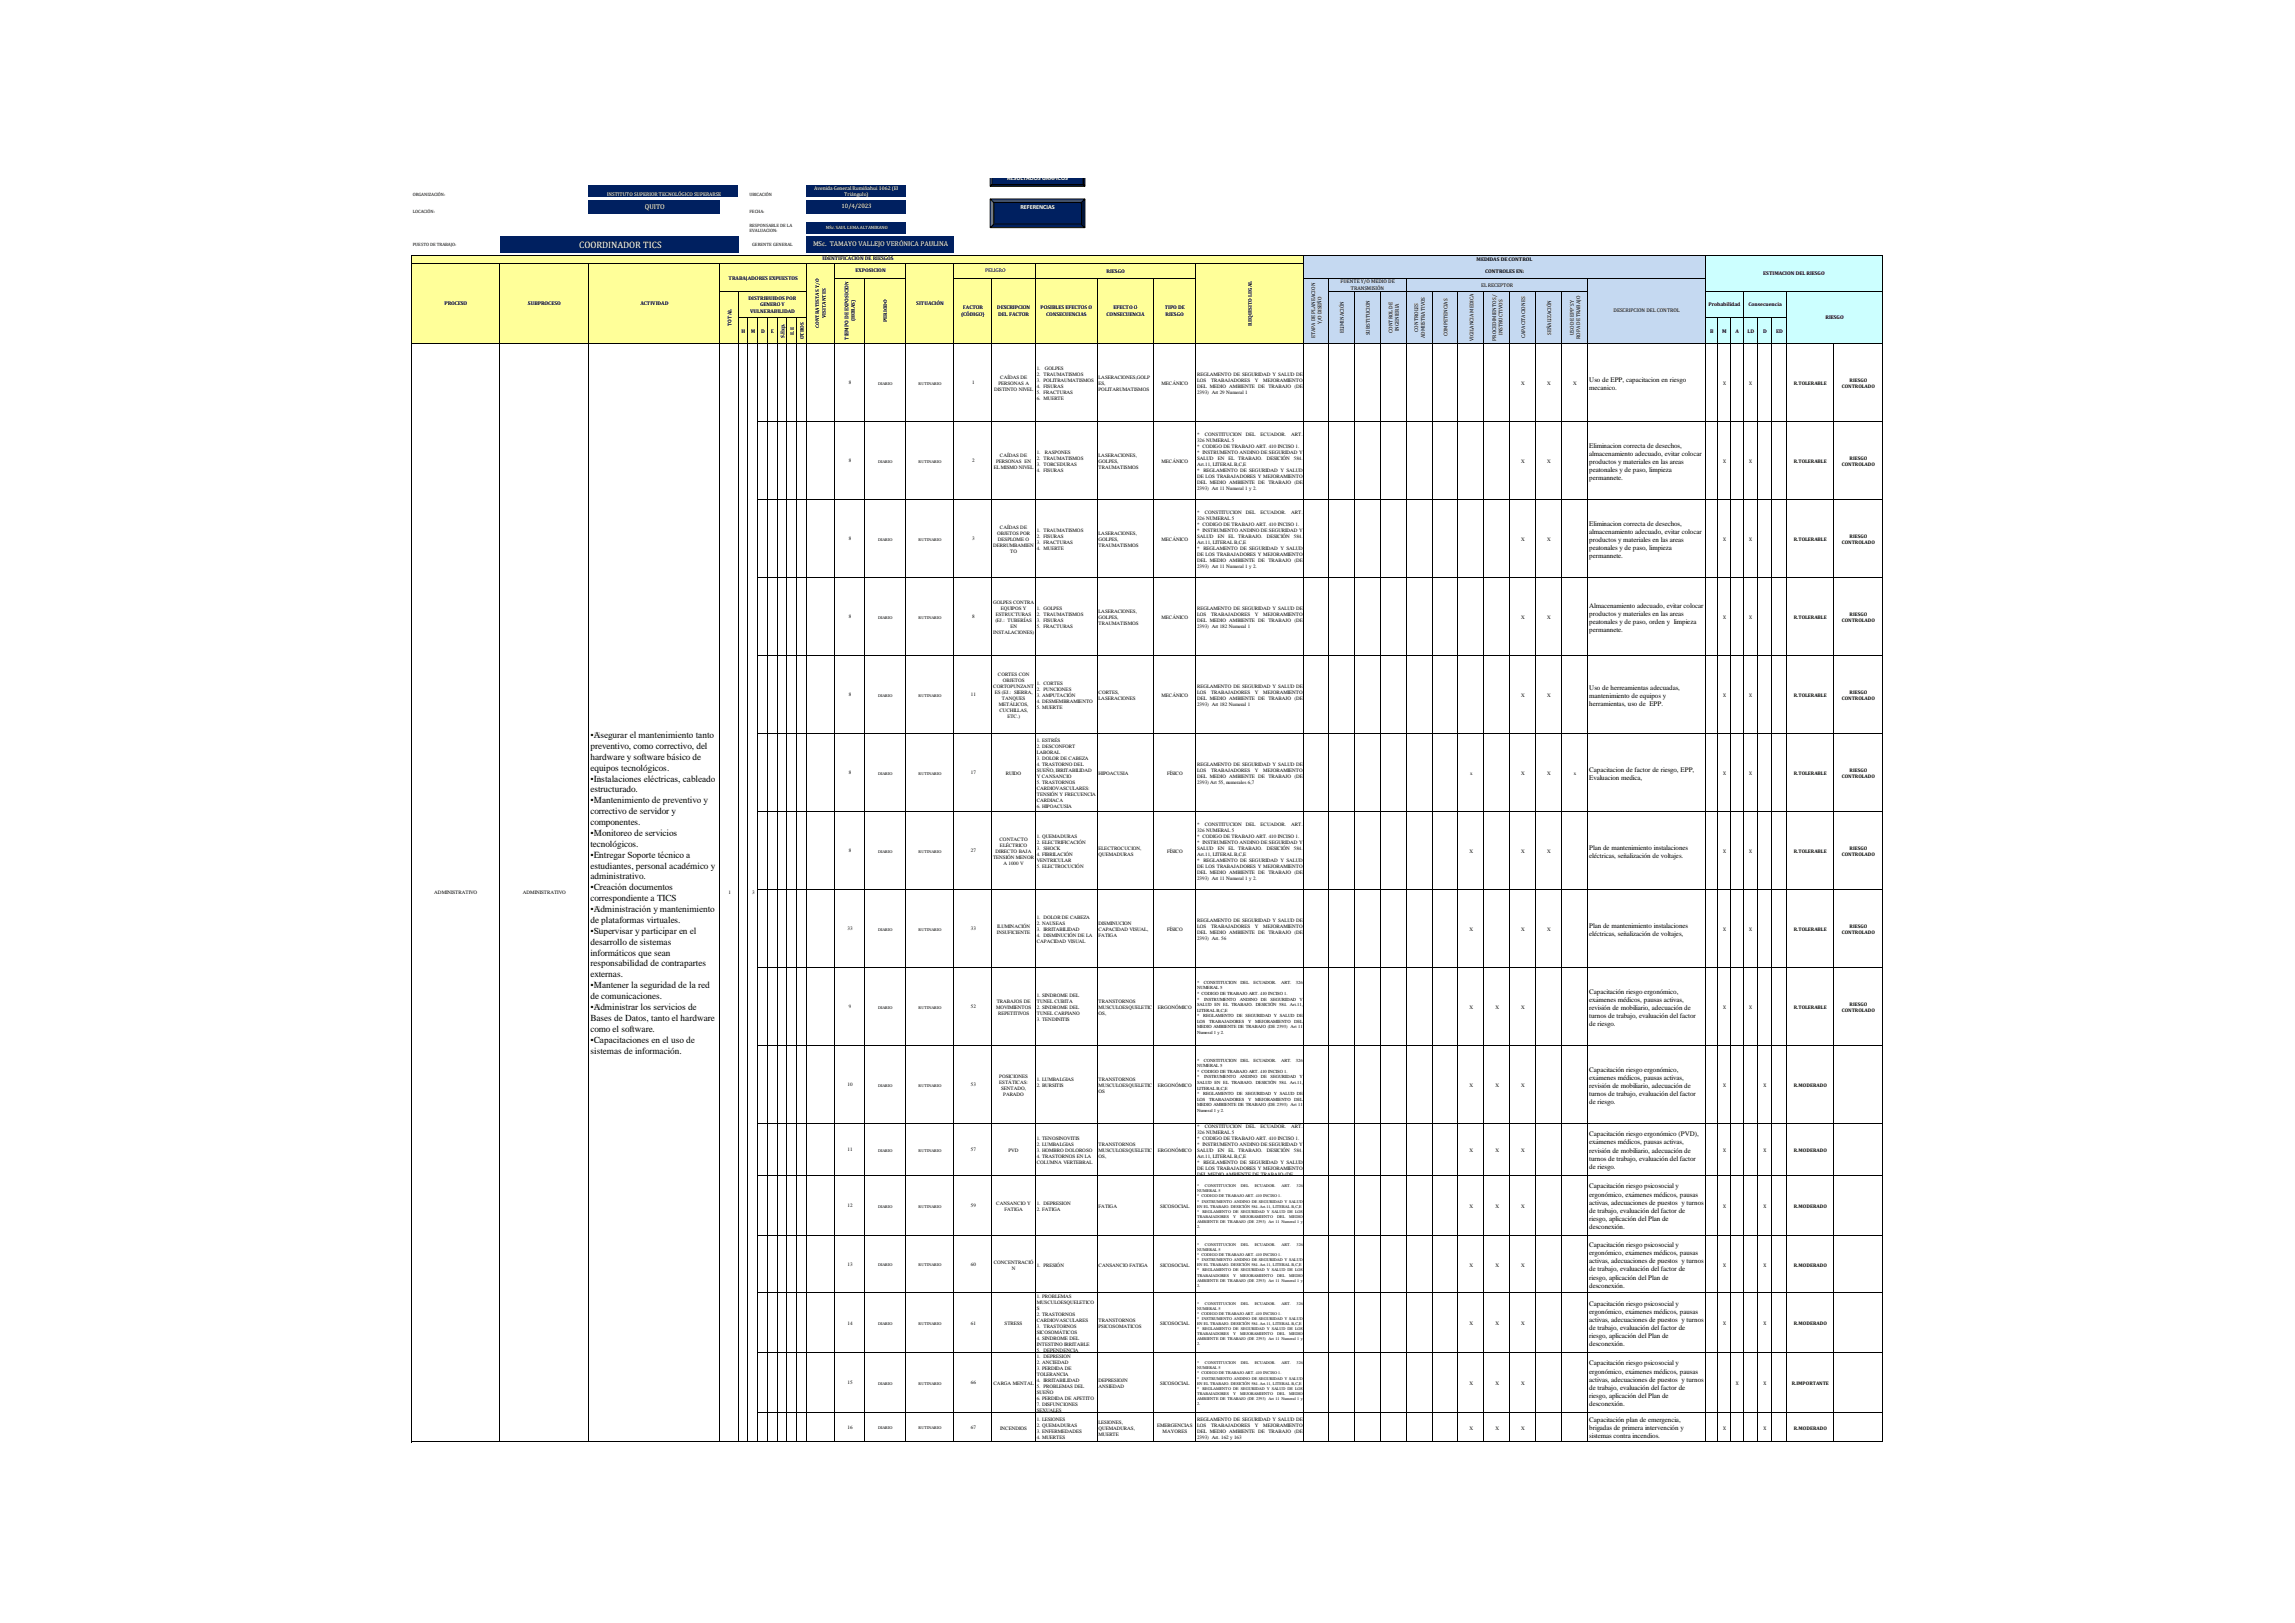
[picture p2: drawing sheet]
<svg xmlns="http://www.w3.org/2000/svg" width="420mm" height="297mm" viewBox="0 0 420 297" stroke-linecap="round" stroke-linejoin="round" font-family="sans-serif">
<defs><g id="words">
<text font-size="1.7" fill="#fff" x="106" y="45.3">COORDINADOR TICS</text>
<g font-size="1.7">
<text x="108" y="135">• Asegurar el mantenimiento tanto</text>
<text x="108" y="137">preventivo, como correctivo, del</text>
<text x="108" y="139">hardware y software básico de</text>
<text x="108" y="141">equipos tecnológicos.</text>
<text x="108" y="143">• Instalaciones eléctricas, cableado</text>
<text x="108" y="145">estructurado.</text>
<text x="108" y="147">• Mantenimiento de preventivo y</text>
<text x="108" y="149">correctivo de servidor y</text>
<text x="108" y="150.9">componentes.</text>
<text x="108" y="152.9">• Monitoreo de servicios</text>
<text x="108" y="154.9">tecnológicos.</text>
<text x="108" y="156.9">• Entregar Soporte técnico a</text>
<text x="108" y="158.9">estudiantes, personal académico y</text>
<text x="108" y="160.9">administrativo.</text>
<text x="108" y="162.9">• Creación documentos</text>
<text x="108" y="164.9">correspondiente a TICS</text>
<text x="108" y="166.9">• Administración y mantenimiento</text>
<text x="108" y="168.9">de plataformas virtuales.</text>
<text x="108" y="170.8">• Supervisar y participar en el</text>
<text x="108" y="172.8">desarrollo de sistemas</text>
<text x="108" y="174.8">informáticos que sean</text>
<text x="108" y="176.8">responsabilidad de contrapartes</text>
<text x="108" y="178.8">externas.</text>
<text x="108" y="180.8">• Mantener la seguridad de la red</text>
<text x="108" y="182.8">de comunicaciones.</text>
<text x="108" y="184.8">• Administrar los servicios de</text>
<text x="108" y="186.8">Bases de Datos, tanto el hardware</text>
<text x="108" y="188.8">como el software.</text>
<text x="108" y="190.7">• Capacitaciones en el uso de</text>
<text x="108" y="192.7">sistemas de información.</text>
</g>
<g font-size="1.3" fill="#fff">
<text x="118" y="38.3">QUITO</text>
<text x="148.8" y="45">MSc. TAMAYO VALLEJO VERÓNICA PAULINA</text>
</g>
<g font-size="1.3">
<text x="290.8" y="69.8">Uso de EPP, capacitacion en riesgo</text>
<text x="290.8" y="71.3">mecanico.</text>
<text x="290.8" y="81.9">Eliminacion correcta de desechos,</text>
<text x="290.8" y="83.4">almacenamiento adecuado, evitar colocar</text>
<text x="290.8" y="84.9">productos y materiales en las areas</text>
<text x="290.8" y="86.3">peatonales y de paso, limpieza</text>
<text x="290.8" y="87.8">permannete.</text>
<text x="290.8" y="96.2">Eliminacion correcta de desechos,</text>
<text x="290.8" y="97.6">almacenamiento adecuado, evitar colocar</text>
<text x="290.8" y="99.1">productos y materiales en las areas</text>
<text x="290.8" y="100.6">peatonales y de paso, limpieza</text>
<text x="290.8" y="102.1">permannete.</text>
<text x="290.8" y="111.1">Almacenamiento adecuado, evitar colocar</text>
<text x="290.8" y="112.6">productos y materiales en las areas</text>
<text x="290.8" y="114.1">peatonales y de paso, orden y limpieza</text>
<text x="290.8" y="115.6">permannete.</text>
<text x="290.8" y="126.2">Uso de herreamientas adecuadas,</text>
<text x="290.8" y="127.7">mantenimiento de equipos y</text>
<text x="290.8" y="129.1">herramientas, uso de EPP.</text>
<text x="290.8" y="141.2">Capacitacion de factor de riesgo, EPP,</text>
<text x="290.8" y="142.6">Evaluacion medica,</text>
<text x="290.8" y="155.4">Plan de mantenimiento instalaciones</text>
<text x="290.8" y="156.9">eléctricas, señalización de voltajes.</text>
<text x="290.8" y="169.7">Plan de mantenimiento instalaciones</text>
<text x="290.8" y="171.2">eléctricas, señalización de voltajes,</text>
<text x="290.8" y="181.8">Capacitación riesgo ergonómico,</text>
<text x="290.8" y="183.3">exámenes médicos, pausas activas,</text>
<text x="290.8" y="184.7">revisión de mobiliario, adecuación de</text>
<text x="290.8" y="186.2">turnos de trabajo, evaluación del factor</text>
<text x="290.8" y="187.7">de riesgo.</text>
<text x="290.8" y="196">Capacitación riesgo ergonómico,</text>
<text x="290.8" y="197.5">exámenes médicos, pausas activas,</text>
<text x="290.8" y="199">revisión de mobiliario, adecuación de</text>
<text x="290.8" y="200.5">turnos de trabajo, evaluación del factor</text>
<text x="290.8" y="202">de riesgo.</text>
<text x="290.8" y="207.9">Capacitación riesgo ergonómico (PVD),</text>
<text x="290.8" y="209.4">exámenes médicos, pausas activas,</text>
<text x="290.8" y="210.9">revisión de mobiliario, adecuación de</text>
<text x="290.8" y="212.3">turnos de trabajo, evaluación del factor</text>
<text x="290.8" y="213.8">de riesgo.</text>
<text x="290.8" y="217.4">Capacitación riesgo psicosocial y</text>
<text x="290.8" y="218.9">ergonómico, exámenes médicos, pausas</text>
<text x="290.8" y="220.4">activas, adecuaciones de puestos y turnos</text>
<text x="290.8" y="221.9">de trabajo, evaluación del factor de</text>
<text x="290.8" y="223.3">riesgo, aplicación del Plan de</text>
<text x="290.8" y="224.8">desconexión.</text>
<text x="290.8" y="228.2">Capacitación riesgo psicosocial y</text>
<text x="290.8" y="229.7">ergonómico, exámenes médicos, pausas</text>
<text x="290.8" y="231.1">activas, adecuaciones de puestos y turnos</text>
<text x="290.8" y="232.6">de trabajo, evaluación del factor de</text>
<text x="290.8" y="234.1">riesgo, aplicación del Plan de</text>
<text x="290.8" y="235.6">desconexión.</text>
<text x="290.8" y="238.9">Capacitación riesgo psicosocial y</text>
<text x="290.8" y="240.4">ergonómico, exámenes médicos, pausas</text>
<text x="290.8" y="241.9">activas, adecuaciones de puestos y turnos</text>
<text x="290.8" y="243.3">de trabajo, evaluación del factor de</text>
<text x="290.8" y="244.8">riesgo, aplicación del Plan de</text>
<text x="290.8" y="246.3">desconexión.</text>
<text x="290.8" y="249.8">Capacitación riesgo psicosocial y</text>
<text x="290.8" y="251.3">ergonómico, exámenes médicos, pausas</text>
<text x="290.8" y="252.8">activas, adecuaciones de puestos y turnos</text>
<text x="290.8" y="254.3">de trabajo, evaluación del factor de</text>
<text x="290.8" y="255.7">riesgo, aplicación del Plan de</text>
<text x="290.8" y="257.2">desconexión.</text>
<text x="290.8" y="260.2">Capacitación plan de emergencia,</text>
<text x="290.8" y="261.7">brigadas de primera intervención y</text>
<text x="290.8" y="263.1">sistemas contra incendios.</text>
</g>
<g font-size="1.1" fill="#fff">
<text x="184.3" y="33">RESULTADOS GRAFICOS</text>
<text x="154" y="38.1">10/4/2023</text>
<text x="186.7" y="38.3">REFERENCIAS</text>
</g>
<g font-size="1" fill="#fff">
<text x="111" y="35.9">INSTITUTO SUPERIOR TECNOLÓGICO SUPERARSE</text>
<text x="149" y="34.7">Avenida General Rumiñahui 1062 (El</text>
<text x="154.5" y="35.9">Triángulo)</text>
</g>
<g font-size="1">
<text x="150.5" y="47.6">IDENTIFICACION DE RIESGOS</text>
<text x="270.2" y="47.8">MEDIDAS DE CONTROL</text>
<text x="133.3" y="51.1">TRABAJADORES EXPUESTOS</text>
<text x="156.6" y="49.7">EXPOSICION</text>
<text x="180.3" y="49.7">PELIGRO</text>
<text x="202.5" y="49.9">RIESGO</text>
<text x="245.3" y="51.9">FUENTE Y/O MEDIO DE</text>
<text x="247.2" y="53.1">TRANSMISIÓN</text>
<text x="271" y="52.5">EL RECEPTOR</text>
<text x="271.8" y="49.9">CONTROLES EN:</text>
<text x="322.7" y="50.3">ESTIMACION DEL RIESGO</text>
<text x="81.3" y="55.8">PROCESO</text>
<text x="96.6" y="55.8">SUBPROCESO</text>
<text x="117.2" y="55.8">ACTIVIDAD</text>
<text x="133.8" y="59.7" transform="rotate(-90 133.8 59.7)">TOTAL</text>
<text x="137" y="54.8">DISTRIBUIDOS POR</text>
<text x="137.3" y="57.2">VULNERABILIDAD</text>
<text x="139.1" y="56">GENERO Y</text>
<text x="151.1" y="58.2" transform="rotate(-90 151.1 58.2)">VISITANTES</text>
<text x="156.4" y="58.8" transform="rotate(-90 156.4 58.8)">(HORAS)</text>
<text x="162.4" y="58.9" transform="rotate(-90 162.4 58.9)">PERIODO</text>
<text x="167.7" y="55.8">SITUACIÓN</text>
<text x="175.9" y="57.7">(CÓDIGO)</text>
<text x="176.2" y="56.6">FACTOR</text>
<text x="182.4" y="56.6">DESCRIPCION</text>
<text x="182.6" y="57.7">DEL FACTOR</text>
<text x="190.4" y="56.6">POSIBLES EFECTOS O</text>
<text x="191.4" y="57.7">CONSECUENCIAS</text>
<text x="202.5" y="57.7">CONSECUENCIA</text>
<text x="203.8" y="56.6">EFECTO O</text>
<text x="213.1" y="56.6">TIPO DE</text>
<text x="213.3" y="57.7">RIESGO</text>
<text x="229.1" y="59.6" transform="rotate(-90 229.1 59.6)">REQUISITO LEGAL</text>
<text x="241.8" y="59.4" transform="rotate(-90 241.8 59.4)">Y/O DISEÑO</text>
<text x="295.3" y="57.2">DESCRIPCION DEL CONTROL</text>
<text x="312.6" y="56">Probabilidad</text>
<text x="319.9" y="56">Consecuencia</text>
<text x="334" y="58.4">RIESGO</text>
<text x="135.7" y="60.9">H</text>
<text x="137.4" y="60.9">M</text>
<text x="139.3" y="60.9">D</text>
<text x="141.1" y="60.9">E</text>
<text x="143.5" y="61.9" transform="rotate(-90 143.5 61.9)">S.Exp.</text>
<text x="145.3" y="61.2" transform="rotate(-90 145.3 61.2)">E.E</text>
<text x="147.1" y="62.1" transform="rotate(-90 147.1 62.1)">OTROS</text>
<text x="149.9" y="60" transform="rotate(-90 149.9 60)">CONTRATISTAS Y/O</text>
<text x="155.3" y="62.2" transform="rotate(-90 155.3 62.2)">TIEMPO DE EXPOSICION</text>
<text x="240.6" y="61.9" transform="rotate(-90 240.6 61.9)">ETAPA DE PLANEACION</text>
<text x="245.9" y="61" transform="rotate(-90 245.9 61)">ELIMINACIÓN</text>
<text x="250.6" y="61.3" transform="rotate(-90 250.6 61.3)">SUBSTITUCION</text>
<text x="254.8" y="60.9" transform="rotate(-90 254.8 60.9)">CONTROL DE</text>
<text x="256" y="60.6" transform="rotate(-90 256 60.6)">INGENIERIA</text>
<text x="259.5" y="60.7" transform="rotate(-90 259.5 60.7)">CONTROLES</text>
<text x="260.7" y="61.8" transform="rotate(-90 260.7 61.8)">ADMIISTRATIVOS</text>
<text x="264.9" y="61.5" transform="rotate(-90 264.9 61.5)">COMPETENCIAS</text>
<text x="269.6" y="62.4" transform="rotate(-90 269.6 62.4)">VIGILANCIA MEDICA</text>
<text x="273.8" y="62.3" transform="rotate(-90 273.8 62.3)">PROCEDIMIENTOS /</text>
<text x="274.9" y="61.3" transform="rotate(-90 274.9 61.3)">INSTRUCTIVOS</text>
<text x="279.1" y="61.8" transform="rotate(-90 279.1 61.8)">CAPACITACIONES</text>
<text x="283.8" y="61.3" transform="rotate(-90 283.8 61.3)">SEÑALIZACIÓN</text>
<text x="288" y="61.3" transform="rotate(-90 288 61.3)">USO DE EPP´S Y</text>
<text x="289.2" y="62" transform="rotate(-90 289.2 62)">ROPA DE TRABAJO</text>
<text x="312.9" y="60.9">B</text>
<text x="315.2" y="60.9">M</text>
<text x="317.6" y="60.9">A</text>
<text x="319.7" y="60.9">LD</text>
<text x="322.7" y="60.9">D</text>
<text x="325" y="60.9">ED</text>
</g>
<g font-size=".9">
<text x="155.3" y="70.3">8</text>
<text x="177.9" y="70.3">1</text>
<text x="181.9" y="71.5">DISTINTO NIVEL</text>
<text x="182.7" y="70.4">PERSONAS A</text>
<text x="183" y="69.3">CAÍDAS DE</text>
<text x="189.7" y="67.7">1.</text>
<text x="189.7" y="68.8">2. TRAUMATISMOS</text>
<text x="189.7" y="69.9">3. POLITRAUMATISMOS</text>
<text x="189.7" y="71">4. FISURAS</text>
<text x="191.2" y="67.7">GOLPES</text>
<text x="201" y="69.3">LASERACIONES,GOLP</text>
<text x="201" y="70.4">ES,</text>
<text x="201" y="71.5">POLITARUMATISMOS</text>
<text x="212.5" y="70.4">MECÁNICO</text>
<text x="219.1" y="68.8">REGLAMENTO DE SEGURIDAD Y SALUD DE</text>
<text x="219.1" y="69.9">LOS</text>
<text x="219.1" y="71">DEL MEDIO AMBIENTE DE TRABAJO (DE</text>
<text x="221.6" y="69.9">TRABAJADORES</text>
<text x="229.6" y="69.9">Y</text>
<text x="231.2" y="69.9">MEJORAMIENTO</text>
<text x="278.4" y="70.4">X</text>
<text x="283.1" y="70.4">X</text>
<text x="287.8" y="70.4">X</text>
<text x="315.3" y="70.4">X</text>
<text x="320.1" y="70.4">X</text>
<text x="328.2" y="70.4">R.TOLERABLE</text>
<text x="337" y="71">CONTROLADO</text>
<text x="338.4" y="69.9">RIESGO</text>
<text x="189.7" y="72.1">5. FRACTURAS</text>
<text x="189.7" y="73.2">6. MUERTE</text>
<text x="219.1" y="72.1">2393) Art 29 Numeral 1</text>
<text x="183" y="83.6">CAÍDAS DE</text>
<text x="189.7" y="83">1.</text>
<text x="191.2" y="83">RASPONES</text>
<text x="201" y="83.6">LASERACIONES,</text>
<text x="219.1" y="79.7">*</text>
<text x="219.1" y="80.8">326 NUMERAL 5</text>
<text x="219.1" y="81.9">* CODIGO DE TRABAJO ART. 410 INCISO 1.</text>
<text x="219.1" y="83">* INSTRUMENTO ANDINO DE SEGURIDAD Y</text>
<text x="220.4" y="79.7">CONSTITUCION</text>
<text x="227.9" y="79.7">DEL</text>
<text x="230.7" y="79.7">ECUADOR.</text>
<text x="236.3" y="79.7">ART.</text>
<text x="155.3" y="84.6">8</text>
<text x="177.9" y="84.6">2</text>
<text x="181.8" y="85.8">EL MISMO NIVEL</text>
<text x="182.3" y="84.7">PERSONAS EN</text>
<text x="189.7" y="84.1">2. TRAUMATISMOS</text>
<text x="189.7" y="85.2">3. TORCEDURAS</text>
<text x="189.7" y="86.3">4. FISURAS</text>
<text x="201" y="84.7">GOLPES,</text>
<text x="201" y="85.8">TRAUMATISMOS</text>
<text x="212.5" y="84.7">MECÁNICO</text>
<text x="219.1" y="84.1">SALUD</text>
<text x="219.1" y="85.2">Art.11, LITERAL B,C,E</text>
<text x="219.1" y="86.3">*</text>
<text x="219.1" y="87.4">DE LOS TRABAJADORES Y MEJORAMIENTO</text>
<text x="219.1" y="88.5">DEL MEDIO AMBIENTE DE TRABAJO (DE</text>
<text x="219.1" y="89.6">2393) Art 11 Numeral 1 y 2.</text>
<text x="220.2" y="86.3">REGLAMENTO DE SEGURIDAD Y SALUD</text>
<text x="222.8" y="84.1">EN</text>
<text x="224.8" y="84.1">EL</text>
<text x="226.6" y="84.1">TRABAJO.</text>
<text x="231.8" y="84.1">DESICIÓN</text>
<text x="236.8" y="84.1">584.</text>
<text x="278.4" y="84.7">X</text>
<text x="283.1" y="84.7">X</text>
<text x="315.3" y="84.7">X</text>
<text x="320.1" y="84.7">X</text>
<text x="328.2" y="84.7">R.TOLERABLE</text>
<text x="337" y="85.2">CONTROLADO</text>
<text x="338.4" y="84.1">RIESGO</text>
<text x="219.1" y="94">*</text>
<text x="219.1" y="95.1">326 NUMERAL 5</text>
<text x="220.4" y="94">CONSTITUCION</text>
<text x="227.9" y="94">DEL</text>
<text x="230.7" y="94">ECUADOR.</text>
<text x="236.3" y="94">ART.</text>
<text x="155.3" y="98.8">8</text>
<text x="177.9" y="98.8">3</text>
<text x="181.8" y="100.1">DERRUMBAMIEN</text>
<text x="182.5" y="97.8">OBJETOS POR</text>
<text x="182.6" y="99">DESPLOME O</text>
<text x="183" y="96.7">CAÍDAS DE</text>
<text x="184.8" y="101.2">TO</text>
<text x="189.7" y="97.3">1. TRAUMATISMOS</text>
<text x="189.7" y="98.4">2. FISURAS</text>
<text x="189.7" y="99.5">3. FRACTURAS</text>
<text x="189.7" y="100.6">4. MUERTE</text>
<text x="201" y="97.8">LASERACIONES,</text>
<text x="201" y="99">GOLPES,</text>
<text x="201" y="100.1">TRAUMATISMOS</text>
<text x="212.5" y="99">MECÁNICO</text>
<text x="219.1" y="96.2">* CODIGO DE TRABAJO ART. 410 INCISO 1.</text>
<text x="219.1" y="97.3">* INSTRUMENTO ANDINO DE SEGURIDAD Y</text>
<text x="219.1" y="98.4">SALUD</text>
<text x="219.1" y="99.5">Art.11, LITERAL B,C,E</text>
<text x="219.1" y="100.6">*</text>
<text x="219.1" y="101.7">DE LOS TRABAJADORES Y MEJORAMIENTO</text>
<text x="220.2" y="100.6">REGLAMENTO DE SEGURIDAD Y SALUD</text>
<text x="222.8" y="98.4">EN</text>
<text x="224.8" y="98.4">EL</text>
<text x="226.6" y="98.4">TRABAJO.</text>
<text x="231.8" y="98.4">DESICIÓN</text>
<text x="236.8" y="98.4">584.</text>
<text x="278.4" y="99">X</text>
<text x="283.1" y="99">X</text>
<text x="315.3" y="99">X</text>
<text x="320.1" y="99">X</text>
<text x="328.2" y="99">R.TOLERABLE</text>
<text x="337" y="99.5">CONTROLADO</text>
<text x="338.4" y="98.4">RIESGO</text>
<text x="219.1" y="102.8">DEL MEDIO AMBIENTE DE TRABAJO (DE</text>
<text x="219.1" y="103.9">2393) Art 11 Numeral 1 y 2.</text>
<text x="155.3" y="113.1">8</text>
<text x="177.9" y="113.1">8</text>
<text x="181.7" y="110.5">GOLPES CONTRA</text>
<text x="182.1" y="113.8">(EJ.: TUBERÍAS</text>
<text x="182.2" y="112.7">ESTRUCTURAS</text>
<text x="183.1" y="111.6">EQUIPOS Y</text>
<text x="189.7" y="111.6">1. GOLPES</text>
<text x="189.7" y="112.7">2. TRAUMATISMOS</text>
<text x="189.7" y="113.8">3. FISURAS</text>
<text x="201" y="112.1">LASERACIONES,</text>
<text x="201" y="113.2">GOLPES,</text>
<text x="212.5" y="113.2">MECÁNICO</text>
<text x="219.1" y="111.6">REGLAMENTO DE SEGURIDAD Y SALUD DE</text>
<text x="219.1" y="112.7">LOS</text>
<text x="219.1" y="113.8">DEL MEDIO AMBIENTE DE TRABAJO (DE</text>
<text x="221.6" y="112.7">TRABAJADORES</text>
<text x="229.6" y="112.7">Y</text>
<text x="231.2" y="112.7">MEJORAMIENTO</text>
<text x="278.4" y="113.2">X</text>
<text x="283.1" y="113.2">X</text>
<text x="315.3" y="113.2">X</text>
<text x="320.1" y="113.2">X</text>
<text x="328.2" y="113.2">R.TOLERABLE</text>
<text x="337" y="113.8">CONTROLADO</text>
<text x="338.4" y="112.7">RIESGO</text>
<text x="181.8" y="116">INSTALACIONES)</text>
<text x="184.9" y="114.9">EN</text>
<text x="189.7" y="114.9">5. FRACTURAS</text>
<text x="201" y="114.3">TRAUMATISMOS</text>
<text x="219.1" y="114.9">2393) Art 182 Numeral 1</text>
<text x="181.8" y="125.8">CORTOPUNZANT</text>
<text x="182.6" y="123.6">CORTES CON</text>
<text x="183.5" y="124.7">OBJETOS</text>
<text x="189.7" y="125.3">1. CORTES</text>
<text x="219.1" y="125.8">REGLAMENTO DE SEGURIDAD Y SALUD DE</text>
<text x="155.3" y="127.4">8</text>
<text x="177.6" y="127.4">11</text>
<text x="182" y="126.9">ES (EJ.: SIERRA,</text>
<text x="182.8" y="129.1">METÁLICOS,</text>
<text x="182.9" y="130.2">CUCHILLAS,</text>
<text x="183.3" y="128">TANQUES</text>
<text x="184.3" y="131.3">ETC.)</text>
<text x="189.7" y="126.4">2. PUNCIONES</text>
<text x="189.7" y="127.5">3. AMPUTACIÓN</text>
<text x="189.7" y="128.6">4. DESMEMBRAMIENTO</text>
<text x="189.7" y="129.7">5. MUERTE</text>
<text x="201" y="126.9">CORTES,</text>
<text x="201" y="128">LASERACIONES</text>
<text x="212.5" y="127.5">MECÁNICO</text>
<text x="219.1" y="126.9">LOS</text>
<text x="219.1" y="128">DEL MEDIO AMBIENTE DE TRABAJO (DE</text>
<text x="219.1" y="129.1">2393) Art 182 Numeral 1</text>
<text x="221.6" y="126.9">TRABAJADORES</text>
<text x="229.6" y="126.9">Y</text>
<text x="231.2" y="126.9">MEJORAMIENTO</text>
<text x="278.4" y="127.5">X</text>
<text x="283.1" y="127.5">X</text>
<text x="315.3" y="127.5">X</text>
<text x="320.1" y="127.5">X</text>
<text x="328.2" y="127.5">R.TOLERABLE</text>
<text x="337" y="128">CONTROLADO</text>
<text x="338.4" y="126.9">RIESGO</text>
<text x="189.7" y="135.7">1. ESTRÉS</text>
<text x="189.7" y="136.8">2. DESCONFORT</text>
<text x="189.7" y="137.9">LABORAL</text>
<text x="155.3" y="141.6">8</text>
<text x="177.6" y="141.6">17</text>
<text x="184" y="141.8">RUIDO</text>
<text x="189.7" y="139">3. DOLOR DE CABEZA</text>
<text x="189.7" y="140.1">4. TRASTORNO DEL</text>
<text x="189.7" y="141.2">SUEÑO, IRRITABILIDAD</text>
<text x="189.7" y="142.3">Y CANSANCIO</text>
<text x="189.7" y="143.4">5. TRASTORNOS</text>
<text x="201" y="141.8">HIPOACUSIA</text>
<text x="213.5" y="141.8">FÍSICO</text>
<text x="219.1" y="140.1">REGLAMENTO DE SEGURIDAD Y SALUD DE</text>
<text x="219.1" y="141.2">LOS</text>
<text x="219.1" y="142.3">DEL MEDIO AMBIENTE DE TRABAJO (DE</text>
<text x="219.1" y="143.4">2393) Art 55, numerales 6,7</text>
<text x="221.6" y="141.2">TRABAJADORES</text>
<text x="229.6" y="141.2">Y</text>
<text x="231.2" y="141.2">MEJORAMIENTO</text>
<text x="269" y="141.8">x</text>
<text x="278.4" y="141.8">X</text>
<text x="283.1" y="141.8">X</text>
<text x="288" y="141.8">x</text>
<text x="315.3" y="141.8">X</text>
<text x="320.1" y="141.8">X</text>
<text x="328.2" y="141.8">R.TOLERABLE</text>
<text x="337" y="142.3">CONTROLADO</text>
<text x="338.4" y="141.2">RIESGO</text>
<text x="189.7" y="144.5">CARDIOVASCULARES:</text>
<text x="189.7" y="145.6">TENSIÓN Y FRECUENCIA</text>
<text x="189.7" y="146.7">CARDIACA</text>
<text x="189.7" y="147.8">6. HIPOACUSIA</text>
<text x="155.3" y="155.9">8</text>
<text x="177.6" y="155.9">27</text>
<text x="182.9" y="153.8">CONTACTO</text>
<text x="183" y="154.9">ELÉCTRICO</text>
<text x="189.7" y="153.3">1. QUEMADURAS</text>
<text x="189.7" y="154.4">2. ELECTRIFICACIÓN</text>
<text x="189.7" y="155.5">3. SHOCK</text>
<text x="201" y="155.5">ELECTROCUCION,</text>
<text x="219.1" y="151.1">*</text>
<text x="219.1" y="152.2">326 NUMERAL 5</text>
<text x="219.1" y="153.3">* CODIGO DE TRABAJO ART. 410 INCISO 1.</text>
<text x="219.1" y="154.4">* INSTRUMENTO ANDINO DE SEGURIDAD Y</text>
<text x="219.1" y="155.5">SALUD</text>
<text x="220.4" y="151.1">CONSTITUCION</text>
<text x="222.8" y="155.5">EN</text>
<text x="224.8" y="155.5">EL</text>
<text x="226.6" y="155.5">TRABAJO.</text>
<text x="227.9" y="151.1">DEL</text>
<text x="230.7" y="151.1">ECUADOR.</text>
<text x="231.8" y="155.5">DESICIÓN</text>
<text x="236.3" y="151.1">ART.</text>
<text x="236.8" y="155.5">584.</text>
<text x="338.4" y="155.5">RIESGO</text>
<text x="181.7" y="157.1">TENSIÓN MENOR</text>
<text x="182.2" y="156">DIRECTO BAJA</text>
<text x="183.6" y="158.2">A 1000 V</text>
<text x="189.7" y="156.6">4. FIBRILACIÓN</text>
<text x="189.7" y="157.7">VENTRICULAR</text>
<text x="189.7" y="158.8">5. ELECTROCUCIÓN</text>
<text x="201" y="156.6">QUEMADURAS</text>
<text x="213.5" y="156">FÍSICO</text>
<text x="219.1" y="156.6">Art.11, LITERAL B,C,E</text>
<text x="219.1" y="157.7">*</text>
<text x="219.1" y="158.8">DE LOS TRABAJADORES Y MEJORAMIENTO</text>
<text x="219.1" y="159.9">DEL MEDIO AMBIENTE DE TRABAJO (DE</text>
<text x="219.1" y="161">2393) Art 11 Numeral 1 y 2.</text>
<text x="220.2" y="157.7">REGLAMENTO DE SEGURIDAD Y SALUD</text>
<text x="268.9" y="156">X</text>
<text x="278.4" y="156">X</text>
<text x="283.1" y="156">X</text>
<text x="315.3" y="156">X</text>
<text x="320.1" y="156">X</text>
<text x="328.2" y="156">R.TOLERABLE</text>
<text x="337" y="156.6">CONTROLADO</text>
<text x="79.5" y="163.6">ADMINISTRATIVO</text>
<text x="95.7" y="163.6">ADMINISTRATIVO</text>
<text x="133.3" y="163.5">1</text>
<text x="137.6" y="163.5">3</text>
<text x="155.1" y="170.2">33</text>
<text x="177.6" y="170.2">33</text>
<text x="182.4" y="170.8">INSUFICIENTE</text>
<text x="182.5" y="169.7">ILUMINACIÓN</text>
<text x="189.7" y="168.1">1. DOLOR DE CABEZA</text>
<text x="189.7" y="169.2">2. NAUSEAS</text>
<text x="189.7" y="170.3">3. IRRITABILIDAD</text>
<text x="189.7" y="171.4">4. DISMINUCIÓN DE LA</text>
<text x="189.7" y="172.5">CAPACIDAD VISUAL</text>
<text x="201" y="169.2">DISMINUCION</text>
<text x="201" y="170.3">CAPACIDAD VISUAL,</text>
<text x="201" y="171.4">FATIGA</text>
<text x="213.5" y="170.3">FÍSICO</text>
<text x="219.1" y="168.6">REGLAMENTO DE SEGURIDAD Y SALUD DE</text>
<text x="219.1" y="169.7">LOS</text>
<text x="219.1" y="170.8">DEL MEDIO AMBIENTE DE TRABAJO (DE</text>
<text x="219.1" y="171.9">2393) Art. 56</text>
<text x="221.6" y="169.7">TRABAJADORES</text>
<text x="229.6" y="169.7">Y</text>
<text x="231.2" y="169.7">MEJORAMIENTO</text>
<text x="268.9" y="170.3">X</text>
<text x="278.4" y="170.3">X</text>
<text x="283.1" y="170.3">X</text>
<text x="315.3" y="170.3">X</text>
<text x="320.1" y="170.3">X</text>
<text x="328.2" y="170.3">R.TOLERABLE</text>
<text x="337" y="170.8">CONTROLADO</text>
<text x="338.4" y="169.7">RIESGO</text>
<text x="155.3" y="184.4">9</text>
<text x="177.6" y="184.4">52</text>
<text x="182.3" y="184.6">MOVIMIENTOS</text>
<text x="182.4" y="183.5">TRABAJOS DE</text>
<text x="182.6" y="185.7">REPETITIVOS</text>
<text x="189.7" y="182.4">1. SINDROME DEL</text>
<text x="189.7" y="183.5">TUNEL CUBITA</text>
<text x="189.7" y="184.6">2. SINDROME DEL</text>
<text x="189.7" y="185.7">TUNEL CARPIANO</text>
<text x="201" y="183.5">TRANSTORNOS</text>
<text x="201" y="184.6">MUSCULOESQUELETIC</text>
<text x="201" y="185.7">OS,</text>
<text x="211.9" y="184.6">ERGONÓMICO</text>
<text x="268.9" y="184.6">X</text>
<text x="273.6" y="184.6">X</text>
<text x="278.4" y="184.6">X</text>
<text x="315.3" y="184.6">X</text>
<text x="320.1" y="184.6">X</text>
<text x="328.2" y="184.6">R.TOLERABLE</text>
<text x="337" y="185.1">CONTROLADO</text>
<text x="338.4" y="184">RIESGO</text>
<text x="189.7" y="186.8">3. TENDINITIS</text>
<text x="182.9" y="197.2">POSICIONES</text>
<text x="189.7" y="197.7">1. LUMBALGIAS</text>
<text x="201" y="197.7">TRANSTORNOS</text>
<text x="155.1" y="198.7">10</text>
<text x="177.6" y="198.7">53</text>
<text x="182.9" y="198.3">ESTÁTICAS:</text>
<text x="183.2" y="199.4">SENTADO,</text>
<text x="183.6" y="200.5">PARADO</text>
<text x="189.7" y="198.8">2. BURSITIS</text>
<text x="201" y="198.8">MUSCULOESQUELETIC</text>
<text x="201" y="199.9">OS</text>
<text x="211.9" y="198.8">ERGONÓMICO</text>
<text x="268.9" y="198.8">X</text>
<text x="273.6" y="198.8">X</text>
<text x="278.4" y="198.8">X</text>
<text x="315.3" y="198.8">X</text>
<text x="322.7" y="198.8">X</text>
<text x="328.2" y="198.8">R.MODERADO</text>
<text x="189.7" y="208.5">1. TENOSINOVITIS</text>
<text x="189.7" y="209.6">2. LUMBALGIAS</text>
<text x="201" y="209.6">TRANSTORNOS</text>
<text x="219.1" y="206.3">*</text>
<text x="219.1" y="207.4">326 NUMERAL 5</text>
<text x="219.1" y="208.5">* CODIGO DE TRABAJO ART. 410 INCISO 1.</text>
<text x="219.1" y="209.6">* INSTRUMENTO ANDINO DE SEGURIDAD Y</text>
<text x="220.4" y="206.3">CONSTITUCION</text>
<text x="227.9" y="206.3">DEL</text>
<text x="230.7" y="206.3">ECUADOR.</text>
<text x="236.3" y="206.3">ART.</text>
<text x="155.1" y="210.6">11</text>
<text x="177.6" y="210.6">57</text>
<text x="184.5" y="210.7">PVD</text>
<text x="189.7" y="210.7">3. HOMBRO DOLOROSO</text>
<text x="189.7" y="211.8">4. TRASTORNOS EN LA</text>
<text x="189.7" y="212.9">COLUMNA VERTEBRAL</text>
<text x="201" y="210.7">MUSCULOESQUELETIC</text>
<text x="201" y="211.8">OS,</text>
<text x="211.9" y="210.7">ERGONÓMICO</text>
<text x="219.1" y="210.7">SALUD</text>
<text x="219.1" y="211.8">Art.11, LITERAL B,C,E</text>
<text x="219.1" y="212.9">*</text>
<text x="219.1" y="214">DE LOS TRABAJADORES Y MEJORAMIENTO</text>
<text x="219.1" y="215.1">DEL MEDIO AMBIENTE DE TRABAJO (DE</text>
<text x="220.2" y="212.9">REGLAMENTO DE SEGURIDAD Y SALUD</text>
<text x="222.8" y="210.7">EN</text>
<text x="224.8" y="210.7">EL</text>
<text x="226.6" y="210.7">TRABAJO.</text>
<text x="231.8" y="210.7">DESICIÓN</text>
<text x="236.8" y="210.7">584.</text>
<text x="268.9" y="210.7">X</text>
<text x="273.6" y="210.7">X</text>
<text x="278.4" y="210.7">X</text>
<text x="315.3" y="210.7">X</text>
<text x="322.7" y="210.7">X</text>
<text x="328.2" y="210.7">R.MODERADO</text>
<text x="155.1" y="220.8">12</text>
<text x="177.6" y="220.8">59</text>
<text x="182.3" y="220.4">CANSANCIO Y</text>
<text x="183.8" y="221.5">FATIGA</text>
<text x="189.7" y="220.4">1. DEPRESION</text>
<text x="189.7" y="221.5">2. FATIGA</text>
<text x="201" y="221">FATIGA</text>
<text x="212.3" y="221">SICOSOCIAL</text>
<text x="268.9" y="221">X</text>
<text x="273.6" y="221">X</text>
<text x="278.4" y="221">X</text>
<text x="315.3" y="221">X</text>
<text x="322.7" y="221">X</text>
<text x="328.2" y="221">R.MODERADO</text>
<text x="155.1" y="231.6">13</text>
<text x="177.6" y="231.6">60</text>
<text x="181.8" y="231.2">CONCENTRACIÓ</text>
<text x="185.1" y="232.3">N</text>
<text x="189.7" y="231.7">1. PRESIÓN</text>
<text x="201" y="231.7">CANSANCIO FATIGA</text>
<text x="212.3" y="231.7">SICOSOCIAL</text>
<text x="268.9" y="231.7">X</text>
<text x="273.6" y="231.7">X</text>
<text x="278.4" y="231.7">X</text>
<text x="315.3" y="231.7">X</text>
<text x="322.7" y="231.7">X</text>
<text x="328.2" y="231.7">R.MODERADO</text>
<text x="189.7" y="237.5">1. PROBLEMAS</text>
<text x="189.7" y="238.6">MUSCULOESQUELETICO</text>
<text x="189.7" y="239.7">S</text>
<text x="155.1" y="242.3">14</text>
<text x="177.6" y="242.3">61</text>
<text x="183.8" y="242.4">STRESS</text>
<text x="189.7" y="240.8">2. TRASTORNOS</text>
<text x="189.7" y="241.9">CARDIOVASCULARES</text>
<text x="189.7" y="243">3. TRASTORNOS</text>
<text x="189.7" y="244.1">SICOSOMÁTICOS</text>
<text x="189.7" y="245.2">4. SINDROME DEL</text>
<text x="201" y="241.9">TRANSTORNOS</text>
<text x="201" y="243">PSICOSOMATICOS</text>
<text x="212.3" y="242.4">SICOSOCIAL</text>
<text x="268.9" y="242.4">X</text>
<text x="273.6" y="242.4">X</text>
<text x="278.4" y="242.4">X</text>
<text x="315.3" y="242.4">X</text>
<text x="322.7" y="242.4">X</text>
<text x="328.2" y="242.4">R.MODERADO</text>
<text x="189.7" y="246.3">INTESTINO IRRITABLE</text>
<text x="189.7" y="247.4">5. DEPENDENCIA</text>
<text x="189.7" y="248.4">1. DEPRESION</text>
<text x="189.7" y="249.5">2. ANCIEDAD</text>
<text x="189.7" y="250.6">3. PERDIDA DE</text>
<text x="189.7" y="251.7">TOLERANCIA</text>
<text x="155.1" y="253.2">15</text>
<text x="177.6" y="253.2">66</text>
<text x="181.8" y="253.4">CARGA MENTAL</text>
<text x="189.7" y="252.8">4. IRRITABILIDAD</text>
<text x="189.7" y="253.9">5. PROBLEMAS DEL</text>
<text x="189.7" y="255">SUEÑO</text>
<text x="189.7" y="256.1">6. PERDIDA DE APETITO</text>
<text x="189.7" y="257.2">7. DISFUNCIONES</text>
<text x="201" y="252.8">DEPRESIOJN</text>
<text x="201" y="253.9">ANSIEDAD</text>
<text x="212.3" y="253.4">SICOSOCIAL</text>
<text x="268.9" y="253.4">X</text>
<text x="273.6" y="253.4">X</text>
<text x="278.4" y="253.4">X</text>
<text x="317.6" y="253.4">X</text>
<text x="322.7" y="253.4">X</text>
<text x="327.9" y="253.4">R.IMPORTANTE</text>
<text x="155.1" y="261.4">16</text>
<text x="177.6" y="261.4">67</text>
<text x="183" y="261.5">INCENDIOS</text>
<text x="189.7" y="258.3">SEXUALES</text>
<text x="189.7" y="259.9">1. LESIONES</text>
<text x="189.7" y="261">2. QUEMADURAS</text>
<text x="189.7" y="262.1">3. ENFERMEDADES</text>
<text x="189.7" y="263.2">4. MUERTES</text>
<text x="201" y="260.4">LESIONES,</text>
<text x="201" y="261.5">QUEMADURAS,</text>
<text x="201" y="262.6">MUERTE</text>
<text x="211.7" y="261">EMERGENCIAS</text>
<text x="212.7" y="262.1">MAYORES</text>
<text x="219.1" y="259.9">REGLAMENTO DE SEGURIDAD Y SALUD DE</text>
<text x="219.1" y="261">LOS</text>
<text x="219.1" y="262.1">DEL MEDIO AMBIENTE DE TRABAJO (DE</text>
<text x="219.1" y="263.2">2393) Art. 162 y 163</text>
<text x="221.6" y="261">TRABAJADORES</text>
<text x="229.6" y="261">Y</text>
<text x="231.2" y="261">MEJORAMIENTO</text>
<text x="268.9" y="261.5">X</text>
<text x="273.6" y="261.5">X</text>
<text x="278.4" y="261.5">X</text>
<text x="315.3" y="261.5">X</text>
<text x="322.7" y="261.5">X</text>
<text x="328.2" y="261.5">R.MODERADO</text>
</g>
<g font-size=".8">
<text x="75.5" y="35.9">ORGANIZACIÓN:</text>
<text x="137.1" y="35.9">UBICACIÓN</text>
<text x="75.5" y="39">LOCACIÓN:</text>
<text x="137.1" y="39">FECHA:</text>
<text x="137.1" y="41.5">RESPONSABLE DE LA</text>
<text x="75.5" y="45">PUESTO DE TRABAJO:</text>
<text x="137.1" y="42.5">EVALUACION:</text>
<text x="137.6" y="45">GERENTE GENERAL</text>
<text x="160.7" y="70.4">DIARIO</text>
<text x="168.1" y="70.4">RUTINARIO</text>
<text x="160.7" y="84.6">DIARIO</text>
<text x="168.1" y="84.6">RUTINARIO</text>
<text x="160.7" y="98.9">DIARIO</text>
<text x="168.1" y="98.9">RUTINARIO</text>
<text x="160.7" y="113.2">DIARIO</text>
<text x="168.1" y="113.2">RUTINARIO</text>
<text x="160.7" y="127.4">DIARIO</text>
<text x="168.1" y="127.4">RUTINARIO</text>
<text x="160.7" y="141.7">DIARIO</text>
<text x="168.1" y="141.7">RUTINARIO</text>
<text x="160.7" y="156">DIARIO</text>
<text x="168.1" y="156">RUTINARIO</text>
<text x="160.7" y="170.2">DIARIO</text>
<text x="168.1" y="170.2">RUTINARIO</text>
<text x="219.1" y="180">*</text>
<text x="220.3" y="180">CONSTITUCION</text>
<text x="227" y="180">DEL</text>
<text x="229.4" y="180">ECUADOR.</text>
<text x="234.4" y="180">ART.</text>
<text x="237.1" y="180">326</text>
<text x="160.7" y="184.5">DIARIO</text>
<text x="168.1" y="184.5">RUTINARIO</text>
<text x="219.1" y="181">NUMERAL 5</text>
<text x="219.1" y="182">* CODIGO DE TRABAJO ART. 410 INCISO 1.</text>
<text x="219.1" y="183">*</text>
<text x="219.1" y="184.1">SALUD EN EL TRABAJO. DESICIÓN 584. Art.11,</text>
<text x="219.1" y="185.1">LITERAL B,C,E</text>
<text x="220.3" y="183">INSTRUMENTO</text>
<text x="226.8" y="183">ANDINO</text>
<text x="230.7" y="183">DE</text>
<text x="232.5" y="183">SEGURIDAD</text>
<text x="237.8" y="183">Y</text>
<text x="219.1" y="186.1">*</text>
<text x="219.1" y="187.1">LOS</text>
<text x="219.1" y="188.1">MEDIO AMBIENTE DE TRABAJO (DE 2393) Art 11</text>
<text x="219.1" y="189.1">Numeral 1 y 2.</text>
<text x="220.2" y="186.1">REGLAMENTO DE SEGURIDAD Y SALUD DE</text>
<text x="221.3" y="187.1">TRABAJADORES</text>
<text x="228.4" y="187.1">Y</text>
<text x="229.7" y="187.1">MEJORAMIENTO</text>
<text x="236.8" y="187.1">DEL</text>
<text x="219.1" y="194.3">*</text>
<text x="219.1" y="195.3">NUMERAL 5</text>
<text x="219.1" y="196.3">* CODIGO DE TRABAJO ART. 410 INCISO 1.</text>
<text x="219.1" y="197.3">*</text>
<text x="220.3" y="194.3">CONSTITUCION</text>
<text x="220.3" y="197.3">INSTRUMENTO</text>
<text x="226.8" y="197.3">ANDINO</text>
<text x="227" y="194.3">DEL</text>
<text x="229.4" y="194.3">ECUADOR.</text>
<text x="230.7" y="197.3">DE</text>
<text x="232.5" y="197.3">SEGURIDAD</text>
<text x="234.4" y="194.3">ART.</text>
<text x="237.1" y="194.3">326</text>
<text x="237.8" y="197.3">Y</text>
<text x="160.7" y="198.8">DIARIO</text>
<text x="168.1" y="198.8">RUTINARIO</text>
<text x="219.1" y="198.3">SALUD EN EL TRABAJO. DESICIÓN 584. Art.11,</text>
<text x="219.1" y="199.3">LITERAL B,C,E</text>
<text x="219.1" y="200.4">*</text>
<text x="219.1" y="201.4">LOS</text>
<text x="219.1" y="202.4">MEDIO AMBIENTE DE TRABAJO (DE 2393) Art 11</text>
<text x="219.1" y="203.4">Numeral 1 y 2.</text>
<text x="220.2" y="200.4">REGLAMENTO DE SEGURIDAD Y SALUD DE</text>
<text x="221.3" y="201.4">TRABAJADORES</text>
<text x="228.4" y="201.4">Y</text>
<text x="229.7" y="201.4">MEJORAMIENTO</text>
<text x="236.8" y="201.4">DEL</text>
<text x="160.7" y="210.7">DIARIO</text>
<text x="168.1" y="210.7">RUTINARIO</text>
<text x="160.7" y="220.9">DIARIO</text>
<text x="168.1" y="220.9">RUTINARIO</text>
<text x="219.1" y="217.2">*</text>
<text x="219.1" y="218.1">NUMERAL 5</text>
<text x="219.1" y="219.1">* CODIGO DE TRABAJO ART. 410 INCISO 1.</text>
<text x="219.1" y="220">* INSTRUMENTO ANDINO DE SEGURIDAD Y SALUD</text>
<text x="219.1" y="220.9">EN EL TRABAJO. DESICIÓN 584. Art.11, LITERAL B,C,E</text>
<text x="219.1" y="221.9">*</text>
<text x="220" y="221.9">REGLAMENTO DE SEGURIDAD Y SALUD DE LOS</text>
<text x="220.5" y="217.2">CONSTITUCION</text>
<text x="227.1" y="217.2">DEL</text>
<text x="229.6" y="217.2">ECUADOR.</text>
<text x="234.5" y="217.2">ART.</text>
<text x="237.3" y="217.2">326</text>
<text x="219.1" y="222.8">TRABAJADORES</text>
<text x="219.1" y="223.7">AMBIENTE DE TRABAJO (DE 2393) Art 11 Numeral 1 y</text>
<text x="219.1" y="224.7">2.</text>
<text x="219.1" y="228">*</text>
<text x="220.5" y="228">CONSTITUCION</text>
<text x="225.7" y="222.8">Y</text>
<text x="226.9" y="222.8">MEJORAMIENTO</text>
<text x="227.1" y="228">DEL</text>
<text x="229.6" y="228">ECUADOR.</text>
<text x="233.7" y="222.8">DEL</text>
<text x="234.5" y="228">ART.</text>
<text x="235.9" y="222.8">MEDIO</text>
<text x="237.3" y="228">326</text>
<text x="160.7" y="231.7">DIARIO</text>
<text x="168.1" y="231.7">RUTINARIO</text>
<text x="219.1" y="228.9">NUMERAL 5</text>
<text x="219.1" y="229.8">* CODIGO DE TRABAJO ART. 410 INCISO 1.</text>
<text x="219.1" y="230.8">* INSTRUMENTO ANDINO DE SEGURIDAD Y SALUD</text>
<text x="219.1" y="231.7">EN EL TRABAJO. DESICIÓN 584. Art.11, LITERAL B,C,E</text>
<text x="219.1" y="232.6">*</text>
<text x="219.1" y="233.5">TRABAJADORES</text>
<text x="220" y="232.6">REGLAMENTO DE SEGURIDAD Y SALUD DE LOS</text>
<text x="225.7" y="233.5">Y</text>
<text x="226.9" y="233.5">MEJORAMIENTO</text>
<text x="233.7" y="233.5">DEL</text>
<text x="235.9" y="233.5">MEDIO</text>
<text x="219.1" y="234.5">AMBIENTE DE TRABAJO (DE 2393) Art 11 Numeral 1 y</text>
<text x="219.1" y="235.4">2.</text>
<text x="219.1" y="238.7">*</text>
<text x="219.1" y="239.6">NUMERAL 5</text>
<text x="220.5" y="238.7">CONSTITUCION</text>
<text x="227.1" y="238.7">DEL</text>
<text x="229.6" y="238.7">ECUADOR.</text>
<text x="234.5" y="238.7">ART.</text>
<text x="237.3" y="238.7">326</text>
<text x="160.7" y="242.4">DIARIO</text>
<text x="168.1" y="242.4">RUTINARIO</text>
<text x="219.1" y="240.5">* CODIGO DE TRABAJO ART. 410 INCISO 1.</text>
<text x="219.1" y="241.5">* INSTRUMENTO ANDINO DE SEGURIDAD Y SALUD</text>
<text x="219.1" y="242.4">EN EL TRABAJO. DESICIÓN 584. Art.11, LITERAL B,C,E</text>
<text x="219.1" y="243.3">*</text>
<text x="219.1" y="244.3">TRABAJADORES</text>
<text x="219.1" y="245.2">AMBIENTE DE TRABAJO (DE 2393) Art 11 Numeral 1 y</text>
<text x="220" y="243.3">REGLAMENTO DE SEGURIDAD Y SALUD DE LOS</text>
<text x="225.7" y="244.3">Y</text>
<text x="226.9" y="244.3">MEJORAMIENTO</text>
<text x="233.7" y="244.3">DEL</text>
<text x="235.9" y="244.3">MEDIO</text>
<text x="219.1" y="246.1">2.</text>
<text x="219.1" y="249.6">*</text>
<text x="219.1" y="250.5">NUMERAL 5</text>
<text x="219.1" y="251.5">* CODIGO DE TRABAJO ART. 410 INCISO 1.</text>
<text x="220.5" y="249.6">CONSTITUCION</text>
<text x="227.1" y="249.6">DEL</text>
<text x="229.6" y="249.6">ECUADOR.</text>
<text x="234.5" y="249.6">ART.</text>
<text x="237.3" y="249.6">326</text>
<text x="160.7" y="253.3">DIARIO</text>
<text x="168.1" y="253.3">RUTINARIO</text>
<text x="219.1" y="252.4">* INSTRUMENTO ANDINO DE SEGURIDAD Y SALUD</text>
<text x="219.1" y="253.3">EN EL TRABAJO. DESICIÓN 584. Art.11, LITERAL B,C,E</text>
<text x="219.1" y="254.3">*</text>
<text x="219.1" y="255.2">TRABAJADORES</text>
<text x="219.1" y="256.1">AMBIENTE DE TRABAJO (DE 2393) Art 11 Numeral 1 y</text>
<text x="219.1" y="257">2.</text>
<text x="220" y="254.3">REGLAMENTO DE SEGURIDAD Y SALUD DE LOS</text>
<text x="225.7" y="255.2">Y</text>
<text x="226.9" y="255.2">MEJORAMIENTO</text>
<text x="233.7" y="255.2">DEL</text>
<text x="235.9" y="255.2">MEDIO</text>
<text x="160.7" y="261.5">DIARIO</text>
<text x="168.1" y="261.5">RUTINARIO</text>
</g>
<text font-size=".8" fill="#fff" x="151.1" y="41.8">MSc. SAUL LEMA ALTAMIRANO</text>
</g></defs>
<g fill="#002060">
<path d="M107.7 33.9h27.4v2.1h-27.4z" fill-rule="evenodd"/>
<path d="M147.5 33.9h18.3v2.1h-18.3z" fill-rule="evenodd"/>
<path d="M107.7 36.6h24v2.5h-24z" fill-rule="evenodd"/>
<path d="M147.5 36.6h18.3v2.5h-18.3z" fill-rule="evenodd"/>
<path d="M147.5 40.7h18.3v2h-18.3z" fill-rule="evenodd"/>
<path d="M91.4 43.2h43.7v3h-43.7z" fill-rule="evenodd"/>
<path d="M147.5 43.2h27.1v3h-27.1z" fill-rule="evenodd"/>
</g>
<path d="M75.4 46.7h163.2v16.2h-163.2z" fill-rule="evenodd" fill="#ff9"/>
<path d="M238.5 46.7h73.5v16.2h-73.5z" fill-rule="evenodd" fill="#c5d9f1"/>
<path d="M312 46.7h32.5v16.2h-32.5z" fill-rule="evenodd" fill="#cff"/>
<g fill="none" stroke="#000" stroke-width=".18">
<path d="M75.3 46.7v217.1M75.3 46.7h269.2M75.3 48.2h163.3M91.5 48.3v215.5M107.7 48.3v215.5M131.7 48.3v215.5M131.7 53.4h15.8M135.1 53.4v210.4M135.1 58h12.4M136.9 58v205.8M138.6 58v205.8M140.4 58v205.8"/>
<path d="M142.2 58v205.8M144 58v205.8M145.8 58v205.8M147.5 48.3v215.5M152.7 48.3v215.5M152.7 50.9h13.1M158.2 50.9v212.9M165.7 48.3v215.5M174.5 48.3v215.5M174.6 50.9h44.2M181.4 50.9v212.9M189.4 48.3v215.5"/>
<path d="M200.7 50.9v212.9M211.1 50.9v212.9M218.8 48.3v215.5M238.6 46.7v217.1M238.6 50.9h73.4M243.1 50.9v212.9M243.1 53.4h47.4M247.8 53.4v210.4M252.6 53.4v210.4M257.3 50.9v212.9M262 53.4v210.4M266.8 53.4v210.4"/>
<path d="M271.5 53.4v210.4M276.3 53.4v210.4M281 53.4v210.4M285.8 53.4v210.4M290.5 50.9v212.9M312 46.7v217.1M312 53.4h32.5M312 58h14.9M314.3 58v205.8M316.7 58v205.8M319 53.4v210.4M321.6 58v205.8"/>
<path d="M324.2 58v205.8M326.9 53.4v210.4M344.4 46.7v217.1M75.3 62.9h269.2M138.7 77.1h205.8M335.5 62.9v200.9M138.7 91.4h205.8M138.7 105.7h205.8M138.7 119.9h205.8M138.7 134.2h205.8M138.7 148.5h205.8M138.7 162.7h205.8"/>
<path d="M138.7 177h205.8M138.7 191.3h205.8M138.7 205.5h205.8M138.7 215h205.8M138.7 226.1h205.8M138.7 236.5h205.8M138.7 247.5h205.8M138.7 258.4h205.8M75.3 263.8h269.2"/>
</g>
<path d="M181.5 32.6h16.7v1.2h-16.7z" fill-rule="evenodd" fill="#002060"/>
<path d="M181.2 33.9h17.3" fill="none" stroke="#001a4d" stroke-width=".33"/>
<path d="M181.2 32.6h.3v1.2l-.3 .3z" fill-rule="evenodd" fill="#6679a0"/>
<path d="M198.2 32.6h.3v1.5l-.3-.3z" fill-rule="evenodd" fill="#00133a"/>
<path d="M181.2 32.6v1.5h17.3v-1.5M181.5 32.6v1.2h16.7v-1.2M181.5 33.8l-.3 .3M198.2 33.8l.3 .3" fill="none" stroke="#000" stroke-width=".18"/>
<path d="M181.8 37.1h16.1v3.9h-16.1z" fill-rule="evenodd" fill="#002060"/>
<path d="M181.2 36.4h17.3l-.6 .7h-16.1z" fill-rule="evenodd" fill="#324c7f"/>
<path d="M181.2 41.6l.6-.6h16.1l.6 .6z" fill-rule="evenodd" fill="#001a4d"/>
<path d="M181.2 36.4l.6 .7v3.9l-.6 .6z" fill-rule="evenodd" fill="#6679a0"/>
<path d="M198.5 36.4v5.2l-.6-.6v-3.9z" fill-rule="evenodd" fill="#00133a"/>
<path d="M181.2 36.4h17.3v5.2h-17.3zM181.2 36.4l.6 .7M181.8 37.1h16.1v3.9h-16.1zM198.5 36.4l-.6 .7M181.8 41l-.6 .6M197.9 41l.6 .6" fill="none" stroke="#000" stroke-width=".18"/>
<use href="#words"/>
</svg>
